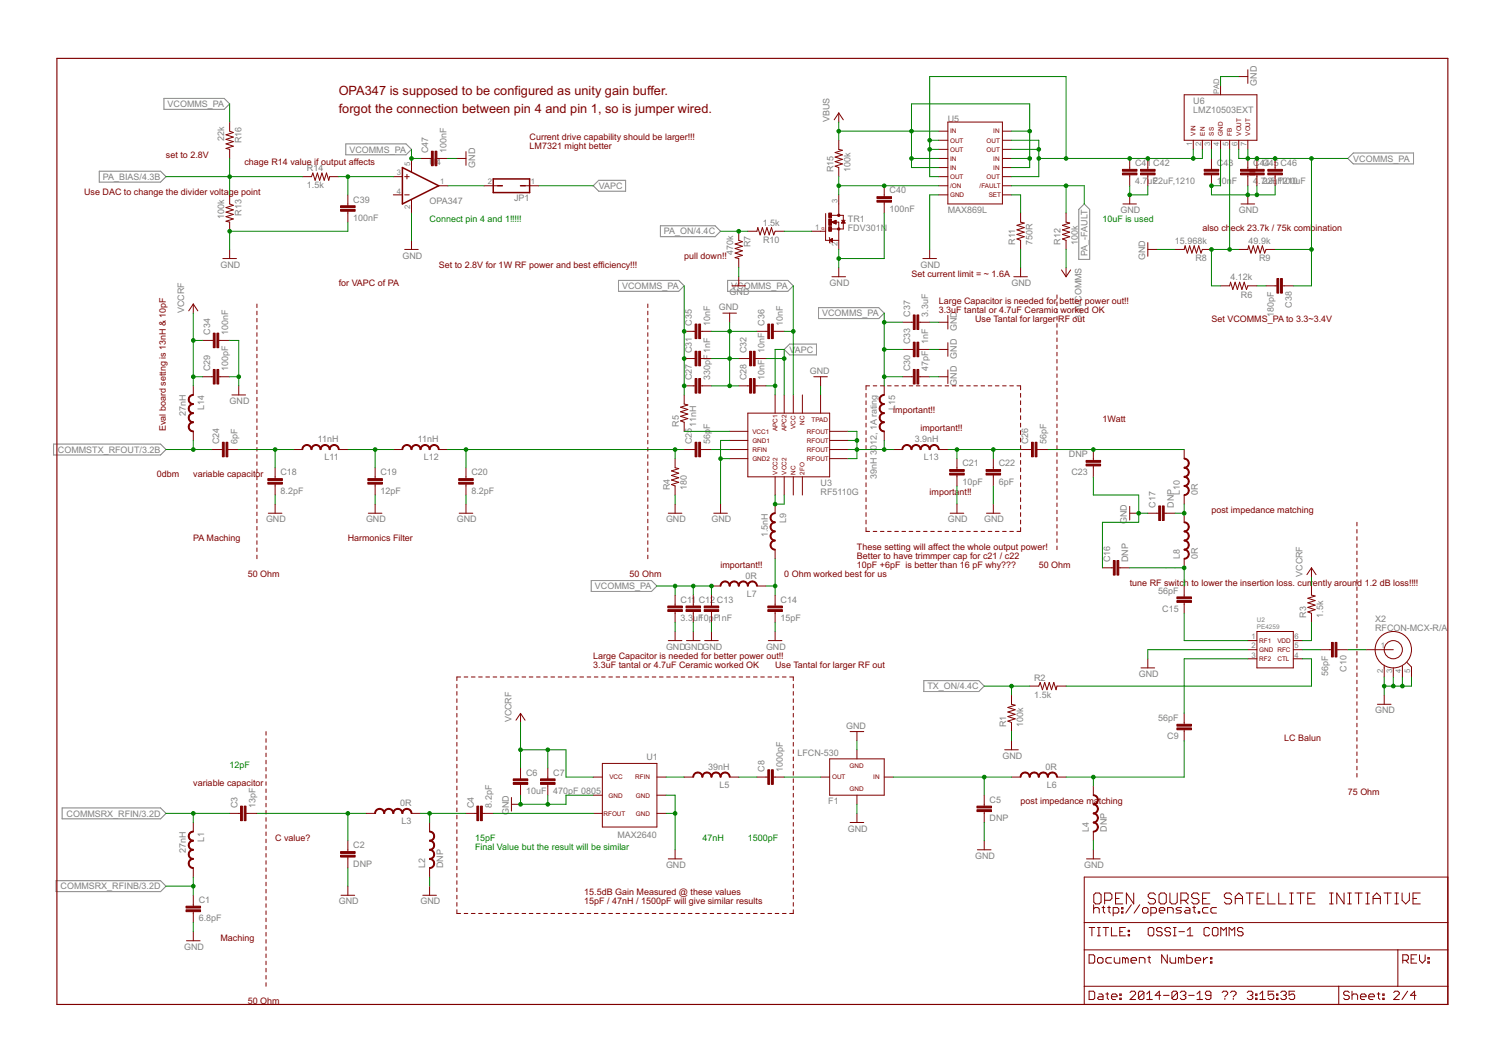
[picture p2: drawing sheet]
<svg xmlns="http://www.w3.org/2000/svg" width="420mm" height="297mm" viewBox="0 0 420 297" stroke-linecap="round" stroke-linejoin="round" font-family="sans-serif">
<defs><g id="words">
<g font-size="4" fill="#800000">
<text x="94.6" y="26.5">OPA347 is supposed to be configured as unity gain buffer.</text>
<text x="94.6" y="31.5">forgot the connection between pin 4 and pin 1, so is jumper wired.</text>
</g>
<g font-size="2.8" fill="#808080">
<text x="351.1" y="23.9" transform="rotate(-90 351.1 23.9)">GND</text>
<text x="46.8" y="29.9">VCOMMS_PA</text>
<text x="333.4" y="29">U6</text>
<text x="231.8" y="34.1" transform="rotate(-90 231.8 34.1)">VBUS</text>
<text x="264.8" y="34.1">U5</text>
<text x="333.4" y="31.5">LMZ10503EXT</text>
<text x="62.6" y="39.4" transform="rotate(-90 62.6 39.4)">22k</text>
<text x="67.4" y="39.9" transform="rotate(-90 67.4 39.9)">R16</text>
<text x="85.7" y="47.8">R14</text>
<text x="97.6" y="42.6">VCOMMS_PA</text>
<text x="119.6" y="42.7" transform="rotate(-90 119.6 42.7)">C47</text>
<text x="120" y="46.1">U</text>
<text x="121.8" y="46.1">4</text>
<text x="124.7" y="42.7" transform="rotate(-90 124.7 42.7)">100nF</text>
<text x="132.7" y="46.8" transform="rotate(-90 132.7 46.8)">GND</text>
<text x="317.1" y="46.4">C41 C42</text>
<text x="340" y="46.4">C</text>
<text x="341.8" y="46.4">43</text>
<text x="350.1" y="46.4">C</text>
<text x="351.9" y="46.4">4C445 C46</text>
<text x="378.1" y="45.1">VCOMMS_PA</text>
<text x="28.7" y="50.2">PA_BIAS/4.3B</text>
<text x="85.7" y="52.6">1.5k</text>
<text x="167.3" y="52.7">VAPC</text>
<text x="232.8" y="48" transform="rotate(-90 232.8 48)">R15</text>
<text x="237.6" y="48" transform="rotate(-90 237.6 48)">100k</text>
<text x="317.1" y="51.5">4.7uF</text>
<text x="322.2" y="51.5">22uF,1210</text>
<text x="340" y="51.5">1</text>
<text x="341.4" y="51.5">0n</text>
<text x="344.2" y="51.5">F</text>
<text x="350.1" y="51.5">4</text>
<text x="351.5" y="51.5">.72u2Fu</text>
<text x="356.3" y="51.5">,</text>
<text x="356.9" y="51.5">F210</text>
<text x="357" y="51.5">1100uF</text>
<text x="98.7" y="56.6">C39</text>
<text x="120" y="56.9">OPA347</text>
<text x="143.6" y="56.2">JP1</text>
<text x="248.5" y="59.1">100nF</text>
<text x="248.5" y="54">C40</text>
<text x="264.8" y="59.5">MAX869L</text>
<text x="313" y="59.5">GND</text>
<text x="346.1" y="59.5">GND</text>
<text x="62.6" y="61.1" transform="rotate(-90 62.6 61.1)">100k</text>
<text x="67.4" y="60.3" transform="rotate(-90 67.4 60.3)">R13</text>
<text x="98.7" y="61.6">100nF</text>
<text x="185.5" y="65.4">PA_ON/4.4C</text>
<text x="213.1" y="63">1.5k</text>
<text x="236.9" y="64.6">FDV301N</text>
<text x="236.9" y="62">TR1</text>
<text x="204.9" y="71.3" transform="rotate(-90 204.9 71.3)">470k</text>
<text x="209.7" y="69" transform="rotate(-90 209.7 69)">R7</text>
<text x="213.2" y="67.8">R10</text>
<text x="283.6" y="68.4" transform="rotate(-90 283.6 68.4)">R11</text>
<text x="288.4" y="68.4" transform="rotate(-90 288.4 68.4)">750R</text>
<text x="296.3" y="68.4" transform="rotate(-90 296.3 68.4)">R12</text>
<text x="301.1" y="68.4" transform="rotate(-90 301.1 68.4)">100k</text>
<text x="303.8" y="71.5" transform="rotate(-90 303.8 71.5)">PA_-FAULT</text>
<text x="328.2" y="68.1">15.968k</text>
<text x="348.8" y="68.1">49.9k</text>
<text x="61.6" y="74.7">GND</text>
<text x="112.4" y="72.2">GND</text>
<text x="257.2" y="74.7">GND</text>
<text x="319.9" y="72.6" transform="rotate(-90 319.9 72.6)">GND</text>
<text x="334" y="72.9">R8</text>
<text x="351.8" y="72.9">R9</text>
<text x="173.8" y="80.7">VCOMMS_PA</text>
<text x="203.8" y="82.3">GND</text>
<text x="204.3" y="80.7">VCOMMS_PA</text>
<text x="231.8" y="79.8">GND</text>
<text x="282.6" y="79.8">GND</text>
<text x="343.7" y="78.3">4.12k</text>
<text x="346.7" y="83.1">R6</text>
<text x="51.5" y="87.4" transform="rotate(-90 51.5 87.4)">VCCRF</text>
<text x="200.8" y="86.6">GND</text>
<text x="229.7" y="88.3">VCOMMS_PA</text>
<text x="254.2" y="88.4" transform="rotate(-90 254.2 88.4)">C37</text>
<text x="259.3" y="88.4" transform="rotate(-90 259.3 88.4)">3.3uF</text>
<text x="302.1" y="89.4" transform="rotate(-90 302.1 89.4)">3.3VCOMMS</text>
<text x="355.8" y="88.4" transform="rotate(-90 355.8 88.4)">180pF</text>
<text x="360.9" y="85.9" transform="rotate(-90 360.9 85.9)">C38</text>
<text x="58.7" y="93.5" transform="rotate(-90 58.7 93.5)">C34</text>
<text x="63.8" y="93.5" transform="rotate(-90 63.8 93.5)">100nF</text>
<text x="193.3" y="91" transform="rotate(-90 193.3 91)">C35</text>
<text x="198.4" y="91" transform="rotate(-90 198.4 91)">10nF</text>
<text x="213.6" y="91" transform="rotate(-90 213.6 91)">C36</text>
<text x="218.7" y="91" transform="rotate(-90 218.7 91)">10nF</text>
<text x="267.3" y="92.5" transform="rotate(-90 267.3 92.5)">GND</text>
<text x="193.3" y="98.6" transform="rotate(-90 193.3 98.6)">C31</text>
<text x="208.5" y="98.6" transform="rotate(-90 208.5 98.6)">C32</text>
<text x="213.6" y="98.6" transform="rotate(-90 213.6 98.6)">10nF</text>
<text x="220.6" y="98.5">V</text>
<text x="222.1" y="98.5">APC</text>
<text x="254.2" y="96" transform="rotate(-90 254.2 96)">C33</text>
<text x="259.3" y="96" transform="rotate(-90 259.3 96)">1nF</text>
<text x="267.3" y="100.1" transform="rotate(-90 267.3 100.1)">GND</text>
<text x="58.7" y="103.7" transform="rotate(-90 58.7 103.7)">C29</text>
<text x="63.8" y="103.7" transform="rotate(-90 63.8 103.7)">100pF</text>
<text x="193.3" y="106.2" transform="rotate(-90 193.3 106.2)">C27</text>
<text x="198.4" y="106.2" transform="rotate(-90 198.4 106.2)">330pF 1nF</text>
<text x="208.5" y="106.2" transform="rotate(-90 208.5 106.2)">C28</text>
<text x="213.6" y="106.2" transform="rotate(-90 213.6 106.2)">10nF</text>
<text x="226.2" y="104.4">GND</text>
<text x="254.2" y="103.7" transform="rotate(-90 254.2 103.7)">C30</text>
<text x="259.3" y="103.7" transform="rotate(-90 259.3 103.7)">47pF</text>
<text x="267.3" y="107.7" transform="rotate(-90 267.3 107.7)">GND</text>
<text x="64.2" y="112.8">GND</text>
<text x="52" y="116.3" transform="rotate(-90 52 116.3)">27nH</text>
<text x="57" y="114.5" transform="rotate(-90 57 114.5)">L14</text>
<text x="189.6" y="119.2" transform="rotate(-90 189.6 119.2)">R5</text>
<text x="194.4" y="119.2" transform="rotate(-90 194.4 119.2)">11nH</text>
<text x="198.4" y="119.8" transform="rotate(-90 198.4 119.8)">F</text>
<text x="250.1" y="114.5" transform="rotate(-90 250.1 114.5)">L15</text>
<text x="61.2" y="124" transform="rotate(-90 61.2 124)">C24</text>
<text x="66.3" y="124" transform="rotate(-90 66.3 124)">6pF</text>
<text x="88.8" y="123.5">11nH</text>
<text x="116.8" y="123.5">11nH</text>
<text x="193.3" y="124" transform="rotate(-90 193.3 124)">C25</text>
<text x="198.4" y="124" transform="rotate(-90 198.4 124)">56p</text>
<text x="255.6" y="123.5">3.9nH</text>
<text x="287.3" y="124" transform="rotate(-90 287.3 124)">C26</text>
<text x="292.3" y="124" transform="rotate(-90 292.3 124)">56pF</text>
<text x="16.2" y="126.4">COMMSTX_RFOUT/3.2B</text>
<text x="90.6" y="128.6">L11</text>
<text x="118.4" y="128.6">L12</text>
<text x="258.1" y="128.6">L13</text>
<text x="268.9" y="130.2">C21</text>
<text x="279" y="130.2">C22</text>
<text x="298.6" y="127.7">DNP</text>
<text x="78.4" y="137.8">8.2pF</text>
<text x="78.4" y="132.7">C18</text>
<text x="106.3" y="137.8">12pF</text>
<text x="106.3" y="132.7">C19</text>
<text x="131.7" y="137.8">8.2pF</text>
<text x="131.7" y="132.7">C20</text>
<text x="187.1" y="136.9" transform="rotate(-90 187.1 136.9)">R4</text>
<text x="191.9" y="136.9" transform="rotate(-90 191.9 136.9)">180</text>
<text x="229.2" y="135.7">U3</text>
<text x="245" y="133.8" transform="rotate(-90 245 133.8)">39nH 3012, 1A rating</text>
<text x="268.9" y="135.3">10pF</text>
<text x="279" y="135.3">6pF</text>
<text x="299.3" y="132.7">C23</text>
<text x="229.2" y="138.2">RF5110G</text>
<text x="322.8" y="141.8" transform="rotate(-90 322.8 141.8)">C17</text>
<text x="327.9" y="141.8" transform="rotate(-90 327.9 141.8)">DNP</text>
<text x="329.6" y="138.2" transform="rotate(-90 329.6 138.2)">L10</text>
<text x="334.6" y="138.2" transform="rotate(-90 334.6 138.2)">0R</text>
<text x="74.3" y="145.8">GND</text>
<text x="102.2" y="145.8">GND</text>
<text x="127.6" y="145.8">GND</text>
<text x="186.1" y="145.8">GND</text>
<text x="198.8" y="145.8">GND</text>
<text x="214.5" y="150" transform="rotate(-90 214.5 150)">1.5nH</text>
<text x="219.6" y="146.1" transform="rotate(-90 219.6 146.1)">L9</text>
<text x="264.8" y="145.8">GND</text>
<text x="274.9" y="145.8">GND</text>
<text x="314.8" y="146.3" transform="rotate(-90 314.8 146.3)">GND</text>
<text x="329.6" y="156" transform="rotate(-90 329.6 156)">L8</text>
<text x="334.6" y="156" transform="rotate(-90 334.6 156)">0R</text>
<text x="208.3" y="161.6">0R</text>
<text x="310.1" y="157" transform="rotate(-90 310.1 157)">C16</text>
<text x="315.2" y="157" transform="rotate(-90 315.2 157)">DNP</text>
<text x="363.8" y="161.1" transform="rotate(-90 363.8 161.1)">VCCRF</text>
<text x="166.2" y="164.5">VCOMMS_PA</text>
<text x="208.7" y="166.6">L7</text>
<text x="323.6" y="165.8">56pF</text>
<text x="190.1" y="173.4">3.3uF</text>
<text x="190.1" y="168.3">C11</text>
<text x="195.2" y="173.4">10p</text>
<text x="195.2" y="168.3">C12 C13</text>
<text x="199.4" y="173.4">F1nF</text>
<text x="218.1" y="173.4">15pF</text>
<text x="218.1" y="168.3">C14</text>
<text x="324.7" y="170.8">C15</text>
<text x="364.9" y="172.5" transform="rotate(-90 364.9 172.5)">R3</text>
<text x="369.7" y="172.5" transform="rotate(-90 369.7 172.5)">1.5k</text>
<text x="384.2" y="173.8">X2</text>
<text x="384.2" y="176.3">RFCON-MCX-R/A</text>
<text x="186.1" y="181.4">GNDGNDGND</text>
<text x="214" y="181.4">GND</text>
<text x="288.9" y="190">R2</text>
<text x="318.1" y="189">GND</text>
<text x="371.1" y="188.6" transform="rotate(-90 371.1 188.6)">56pF</text>
<text x="376.2" y="187.5" transform="rotate(-90 376.2 187.5)">C10</text>
<text x="259.1" y="192.4">TX_ON/4.4C</text>
<text x="288.9" y="194.8">1.5k</text>
<text x="142.9" y="201.7" transform="rotate(-90 142.9 201.7)">VCCRF</text>
<text x="236.4" y="203.5">GND</text>
<text x="281.1" y="203" transform="rotate(-90 281.1 203)">R1</text>
<text x="285.9" y="203" transform="rotate(-90 285.9 203)">100k</text>
<text x="323.6" y="201.3">56pF</text>
<text x="384.2" y="199.2">GND</text>
<text x="326.1" y="206.4">C9</text>
<text x="180.6" y="212.2">U1</text>
<text x="197.8" y="214.9">39nH</text>
<text x="213.6" y="215.4" transform="rotate(-90 213.6 215.4)">C8</text>
<text x="218.7" y="215.4" transform="rotate(-90 218.7 215.4)">1000pF</text>
<text x="222.8" y="211.1">LFCN-530</text>
<text x="280" y="211.8">GND</text>
<text x="292.1" y="214.9">0R</text>
<text x="146.9" y="221.6">10uF</text>
<text x="146.9" y="216.5">C6</text>
<text x="154.6" y="221.6">470pF 0805</text>
<text x="154.6" y="216.5">C7</text>
<text x="201" y="220">L5</text>
<text x="292.5" y="220">L6</text>
<text x="18.6" y="228">COMMSRX_RFIN/3.2D</text>
<text x="66.3" y="225.6" transform="rotate(-90 66.3 225.6)">C3</text>
<text x="71.4" y="225.6" transform="rotate(-90 71.4 225.6)">13pF</text>
<text x="111.7" y="225.1">0R</text>
<text x="132.3" y="225.6" transform="rotate(-90 132.3 225.6)">C4</text>
<text x="137.4" y="225.6" transform="rotate(-90 137.4 225.6)">8.2pF</text>
<text x="142.1" y="227.6" transform="rotate(-90 142.1 227.6)">GND</text>
<text x="231.4" y="224.4">F1</text>
<text x="276.5" y="224.2">C5</text>
<text x="112.2" y="230.1">L3</text>
<text x="172.5" y="233.9">MAX2640</text>
<text x="236.9" y="232.2">GND</text>
<text x="276.5" y="229.2">DNP</text>
<text x="304.2" y="232.2" transform="rotate(-90 304.2 232.2)">L4</text>
<text x="309.2" y="232.2" transform="rotate(-90 309.2 232.2)">DNP</text>
<text x="52" y="238.2" transform="rotate(-90 52 238.2)">27nH</text>
<text x="57" y="235" transform="rotate(-90 57 235)">L1</text>
<text x="98.7" y="236.9">C2</text>
<text x="272.4" y="239.8">GND</text>
<text x="98.7" y="241.9">DNP</text>
<text x="118.8" y="242.3" transform="rotate(-90 118.8 242.3)">L2</text>
<text x="123.8" y="242.3" transform="rotate(-90 123.8 242.3)">DNP</text>
<text x="186.1" y="242.3">GND</text>
<text x="302.9" y="242.3">GND</text>
<text x="16.9" y="248.3">COMMSRX_RFINB/3.2D</text>
<text x="55.5" y="257.2">6.8pF</text>
<text x="55.5" y="252.1">C1</text>
<text x="94.6" y="252.5">GND</text>
<text x="117.5" y="252.5">GND</text>
<text x="51.5" y="265.2">GND</text>
</g>
<g font-size="2.8" fill="#800000">
<text x="148" y="39.2">Current drive capability should be larger!!!</text>
<text x="148" y="41.7">LM7321 might better</text>
<text x="46.4" y="44.2">set to 2.8V</text>
<text x="68.3" y="46">chage R14 value if output affects</text>
<text x="23.5" y="54.4">Use DAC to change the divider voltage point</text>
<text x="335.9" y="64.6">also ch</text>
<text x="343.8" y="64.6">eck 23.7k / 75k combination</text>
<text x="122.6" y="74.7">Set to 2.8V for 1W RF power and best efficiency!!!</text>
<text x="191.1" y="72.2">pull down!!</text>
<text x="254.6" y="77.3">Set current limit = ~ 1.6A</text>
<text x="94.6" y="79.8">for VAPC of PA</text>
<text x="262.3" y="87.4">3.3uF tantal or 4.7uF Ceramic worked OK</text>
<text x="262.3" y="84.9">Large Capacitor is needed for better power out!!</text>
<text x="272.4" y="89.9">Use Tantal for larger RF out</text>
<text x="338.4" y="89.9">Set VCOMMS_PA to 3.3~3.4V</text>
<text x="249.6" y="115.3">important!!</text>
<text x="308" y="117.9">1Watt</text>
<text x="46.4" y="120.4" transform="rotate(-90 46.4 120.4)">Eval board settng is 13nH &amp; 10pF</text>
<text x="257.2" y="120.4">important!!</text>
<text x="43.8" y="133.1">0dbm</text>
<text x="54" y="133.1">variable capacitor</text>
<text x="259.7" y="138.2">importa</text>
<text x="268.1" y="138.2">nt!!</text>
<text x="338.4" y="143.3">post impedance matching</text>
<text x="54" y="150.9">PA Maching</text>
<text x="97.2" y="150.9">Harmonics Filter</text>
<text x="239.4" y="153.4">These setting will affect the whole output power!</text>
<text x="239.4" y="156">Better to have trimmper cap for c21 / c22</text>
<text x="69.2" y="161.1">50 Ohm</text>
<text x="175.9" y="161.1">50 Ohm</text>
<text x="201.3" y="158.5">important!!</text>
<text x="219.1" y="161.1">0 Ohm worked best for us</text>
<text x="239.4" y="158.5">10pF +6pF is better than 16 pF why???</text>
<text x="290.2" y="158.5">50 Ohm</text>
<text x="315.6" y="163.6">tune RF switch to lower the insertion loss. curr</text>
<text x="366.8" y="163.6">ently around 1.2 dB loss!!!!</text>
<text x="165.7" y="183.9">Large Capacitor is needed for better power out!!</text>
<text x="165.7" y="186.5">3.3uF tantal or 4.7uF Ceramic worked OK</text>
<text x="216.5" y="186.5">Use Tantal for larger RF out</text>
<text x="358.8" y="206.8">LC Balun</text>
<text x="54" y="219.5">variable capacitor</text>
<text x="285.1" y="224.5">post impedance matching</text>
<text x="376.5" y="222">75 Ohm</text>
<text x="76.8" y="234.7">C value?</text>
<text x="163.2" y="249.9">15.5dB Gain Measured @ these values</text>
<text x="163.2" y="252.5">15pF / 47nH / 1500pF will give similar results</text>
<text x="61.6" y="262.6">Maching</text>
<text x="69.2" y="280.4">50 Ohm</text>
</g>
<g font-size="2.8" fill="#008000">
<text x="120" y="62">Connect pin 4 and 1!!!!!</text>
<text x="308" y="62">10uF is used</text>
<text x="64.2" y="214.4">12pF</text>
<text x="132.7" y="234.7">15pF</text>
<text x="132.7" y="237.2">Final Value but the result will be similar</text>
<text x="196.2" y="234.7">47nH</text>
<text x="208.9" y="234.7">1500pF</text>
</g>
<g font-size="2.4" fill="#808080">
<text x="340.6" y="26.1" transform="rotate(-90 340.6 26.1)">PAD</text>
<text x="333" y="40.7" transform="rotate(-90 333 40.7)">1</text>
<text x="335.5" y="40.7" transform="rotate(-90 335.5 40.7)">2</text>
<text x="338.1" y="40.7" transform="rotate(-90 338.1 40.7)">3</text>
<text x="340.6" y="40.7" transform="rotate(-90 340.6 40.7)">4</text>
<text x="343.2" y="40.7" transform="rotate(-90 343.2 40.7)">5</text>
<text x="345.7" y="40.7" transform="rotate(-90 345.7 40.7)">6</text>
<text x="348.2" y="40.7" transform="rotate(-90 348.2 40.7)">7</text>
<text x="114.6" y="46.4" transform="rotate(-90 114.6 46.4)">5</text>
<text x="110.9" y="49">3</text>
<text x="122.9" y="51.5">1</text>
<text x="136.3" y="51.5">2</text>
<text x="148.3" y="51.5">1</text>
<text x="110.9" y="54">4</text>
<text x="114.6" y="58.5" transform="rotate(-90 114.6 58.5)">2</text>
<text x="234" y="56.6" transform="rotate(-90 234 56.6)">3</text>
<text x="227.7" y="64.2">1</text>
<text x="234" y="68.6" transform="rotate(-90 234 68.6)">2</text>
<text x="349.6" y="178.5">1</text>
<text x="361.7" y="178.5">6</text>
<text x="349.6" y="181">2</text>
<text x="349.6" y="183.6">3</text>
<text x="361.7" y="183.6">4</text>
<text x="361.7" y="181">5</text>
<text x="385.7" y="181">1</text>
<text x="386.3" y="188" transform="rotate(-90 386.3 188)">2</text>
<text x="388.9" y="188" transform="rotate(-90 388.9 188)">3</text>
<text x="391.4" y="188" transform="rotate(-90 391.4 188)">4</text>
<text x="394" y="188" transform="rotate(-90 394 188)">5</text>
</g>
<g font-size="2" fill="#800000">
<text x="265.4" y="37.3">IN</text>
<text x="265.4" y="39.8">OUT</text>
<text x="275.6" y="39.8">OUT</text>
<text x="277.5" y="37.3">IN</text>
<text x="334" y="37.9" transform="rotate(-90 334 37.9)">VIN</text>
<text x="336.5" y="37.9" transform="rotate(-90 336.5 37.9)">EN</text>
<text x="339.1" y="37.9" transform="rotate(-90 339.1 37.9)">SS</text>
<text x="341.6" y="37.9" transform="rotate(-90 341.6 37.9)">GND</text>
<text x="344.2" y="37.9" transform="rotate(-90 344.2 37.9)">FB</text>
<text x="346.7" y="37.9" transform="rotate(-90 346.7 37.9)">VOUT</text>
<text x="349.2" y="37.9" transform="rotate(-90 349.2 37.9)">VOUT</text>
<text x="265.4" y="42.3">OUT</text>
<text x="265.4" y="44.9">IN</text>
<text x="265.4" y="47.4">IN</text>
<text x="275.6" y="42.3">OUT</text>
<text x="277.5" y="44.9">IN</text>
<text x="277.5" y="47.4">IN</text>
<text x="265.4" y="50">OUT</text>
<text x="265.4" y="52.5">/ON</text>
<text x="273.7" y="52.5">/FAULT</text>
<text x="275.6" y="50">OUT</text>
<text x="265.4" y="55">GND</text>
<text x="276.2" y="55">SET</text>
<text x="222.2" y="119.8" transform="rotate(-90 222.2 119.8)">VCC</text>
<text x="224.8" y="118.5" transform="rotate(-90 224.8 118.5)">NC</text>
<text x="226.7" y="117.9">TPAD</text>
<text x="210.2" y="121.1">VCC1</text>
<text x="210.2" y="123.6">GND1</text>
<text x="217.2" y="120.4" transform="rotate(-90 217.2 120.4)">APC1</text>
<text x="219.7" y="120.4" transform="rotate(-90 219.7 120.4)">APC2</text>
<text x="225.4" y="123.6">RFOUT</text>
<text x="225.4" y="121.1">RFOUT</text>
<text x="210.2" y="126.1">RFIN</text>
<text x="210.2" y="128.7">GND2</text>
<text x="225.4" y="128.7">RFOUT</text>
<text x="225.4" y="126.1">RFOUT</text>
<text x="217.2" y="132.5" transform="rotate(-90 217.2 132.5)">VCC2</text>
<text x="219.7" y="132.5" transform="rotate(-90 219.7 132.5)">VCC2</text>
<text x="222.2" y="132.5" transform="rotate(-90 222.2 132.5)">NC</text>
<text x="224.8" y="132.5" transform="rotate(-90 224.8 132.5)">2FO</text>
<text x="351.8" y="179.5">RF1</text>
<text x="356.9" y="179.5">VDD</text>
<text x="351.8" y="182">GND RFC</text>
<text x="351.8" y="184.5">RF2</text>
<text x="356.9" y="184.5">CTL</text>
<text x="237.3" y="214.4">GND</text>
<text x="170.2" y="217.6">VCC</text>
<text x="177.5" y="217.6">RFIN</text>
<text x="232.5" y="217.6">OUT</text>
<text x="237.3" y="220.7">GND</text>
<text x="244" y="217.6">IN</text>
<text x="168.6" y="227.7">RFOUT</text>
<text x="170" y="222.6">GND</text>
<text x="177.7" y="222.6">GND</text>
<text x="177.7" y="227.7">GND</text>
</g>
<g font-size="2" fill="#808080">
<text x="351.1" y="173.8">U2</text>
<text x="351.1" y="175.7">PE4259</text>
</g>
<text font-size="1.3" fill="#800000" x="229.5" y="64.1">G</text>
</g></defs>
<g fill="none" stroke="#808080" stroke-width=".28">
<path d="M45.8 27.5h16.8l1.6 1.5-1.6 1.5h-16.8zM27.7 47.8h17.2l1.5 1.5-1.5 1.5h-17.2zM96.6 40.2h16.8l1.6 1.5-1.6 1.5h-16.8zM165.7 51.9l1.6-1.6h7.5v3.1h-7.5zM302.9 56.9l1.5 1.6v13.9h-3v-13.9zM376.5 44.2l1.6-1.5h16.8v3.1h-16.8zM172.8 78.3h16.8l1.5 1.5-1.5 1.5h-16.8zM184.5 63h15.3l1.5 1.6-1.5 1.5h-15.3zM203.3 78.3h16.8l1.5 1.5-1.5 1.5h-16.8zM219.1 97.6l1.5-1.5h7.5v3h-7.5zM228.7 85.9h16.8l1.5 1.5-1.5 1.5h-16.8zM15 124h29.9l1.5 1.5-1.5 1.5h-29.9z"/>
<path d="M165.2 162.1h16.8l1.5 1.5-1.5 1.5h-16.8zM258.1 190h15.3l1.6 1.5-1.6 1.6h-15.3zM17.4 225.6h27.5l1.5 1.5-1.5 1.5h-27.5zM15.7 245.9h29.2l1.5 1.5-1.5 1.5h-29.2z"/>
</g>
<g fill="none" stroke="#800000" stroke-width=".28">
<path d="M348.6 19.5v3.8M64.2 34.1v2.5l1 .4-2.1 .6 2.1 .7-2.1 .6 2.1 .6-2.1 .7 2.1 .6-2.1 .6 1.1 .3v2.5M234.3 31.5v2.6M234.3 39.2v2.5l1 .3-2 .6 2 .6-2 .7 2 .6-2 .6 2 .7-2 .6 1 .4v2.5M234.3 31.5l1.3 1.9M234.3 31.5l-1.3 1.9M262.3 36.6h2.5M262.3 39.2h2.5M264.8 34.1h15.2v22.8h-15.2zM280 36.6h2.6M280 39.2h2.6M330.8 26.5h20.3v12.7h-20.3z"/>
<path d="M333.4 39.2v2.5M335.9 39.2v2.5M338.4 39.2v2.5M341 23.9v2.6M341 39.2v2.5M343.5 39.2v2.5M346.1 39.2v2.5M346.1 21.4h2.5M348.6 39.2v2.5M64.2 54.4v2.5l1 .4-2.1 .7 2.1 .6-2.1 .6 2.1 .7-2.1 .6 2.1 .6-2.1 .7 1.1 .2v2.6M84.5 49.3h2.5l.4-1 .6 2 .7-2 .6 2 .6-2 .7 2 .6-2 .6 2 .3-1h2.5M97.2 54.4v3"/>
<path d="M97.2 59v3M109.9 49.3h2.5M109.9 54.4h2.5M113.1 49.3h1.2M113.1 54.4h1.2M113.7 48.7v1.3M115 44.2v3.8M115 55.8v3.7M117.5 44.2h3M122 44.2h3.1M122.6 51.9h2.5M127.6 44.2h2.6"/>
<path d="M130.2 42.3v3.8M135.3 51.9h3.8M146.7 51.9h3.8M230.7 59.6v5h-4M234.3 54.4v5.7M247 51.9v3M247 56.4v3.1M262.3 41.7h2.5M262.3 44.2h2.5M262.3 46.8h2.5M262.3 49.3h2.5M262.3 51.9h2.5"/>
<path d="M262.3 54.4h2.5M280 41.7h2.6M280 44.2h2.6M280 46.8h2.6M280 49.3h2.6M280 51.9h2.6M280 54.4h2.6M285.1 59.5v2.5l1 .3-2 .6 2 .6-2 .7 2 .6-2 .6 2 .7-2 .6 1 .4v2.5M297.8 59.5v2.5l1 .3-2 .6 2 .6-2 .7 2 .6-2 .6 2 .7-2 .6 1 .4v2.5M313.7 56.9h3.8M315.6 44.2v3.1M315.6 48.8v3.1"/>
<path d="M315.6 54.4v2.5M320.7 44.2v3.1M320.7 48.8v3.1M338.4 44.2v3.1M338.4 48.8v3.1M346.7 56.9h3.8M348.6 44.2v3.1M348.6 48.8v3.1M348.6 54.4v2.5M351.1 44.2v3.1M351.1 48.8v3.1M356.2 44.2v3.1"/>
<path d="M356.2 48.8v3.1M62.3 72.2h3.8M64.2 69.6v2.6M113.1 69.6h3.7M115 67.1v2.5M204.5 79.8h3.8M206.4 64.6v2.5l1 .4-2 .6 2 .6-2 .7 2 .6-2 .7 2 .6-2 .6 1 .3v2.5M206.4 77.3v2.5M208.9 64.6h2.6l.2-1.1 .6 2.1 .7-2.1 .6 2.1 .6-2.1 .7 2.1 .6-2.1 .7 2.1 .3-1h2.6M230.6 64.6v2.5h1.2M231.6 66.3l.3 1.6M231.8 67.1l.7-.5v1z"/>
<path d="M231.9 67h.6M232 67.3h.5M232.1 66.9h.4M232.2 67.4h.3M232.2 66.8h.3M232.3 62l1.3-.5v1zM232.3 60.1h3.3v1.4M232.4 62h1.2M232.4 67.5h.1M232.4 66.7h.1M232.4 77.3h3.8M232.5 62.1h1.1"/>
<path d="M232.7 61.8h.9M232.7 62.2h.9M233 61.7h.6M233.1 62.3h.5M233.3 61.6h.3M233.4 62.4h.2M233.4 62h.9v1.9M234.2 67.1h-2.3M234.3 64.1v5.5M234.3 74.7v2.6M235.1 61.5h1M235.1 62.2h1"/>
<path d="M235.2 62.1h.8M235.3 62h.6M235.4 61.8h.4M235.4 61.7h.3M235.5 61.6h.1M235.6 62.1v1.8h-3.3M235.6 61.5l.5 .8h-1zM257.8 72.2h3.8M259.7 69.6v2.6M283.2 77.3h3.8M285.1 74.7v2.6M296.5 75.4l1.3 1.9"/>
<path d="M297.8 74.7v2.6M299.1 75.4l-1.3 1.9M320.7 67.7v3.8M320.7 69.6h2.5M328.3 69.6h2.5l.3-1 .6 2.1 .6-2.1 .7 2.1 .6-2.1 .6 2.1 .7-2.1 .6 2.1 .4-1.1h2.5M341 79.8h2.5l.3-1 .6 2 .6-2 .7 2 .6-2 .6 2 .7-2 .6 2 .4-1h2.5M346.1 69.6h2.5l.2-1 .7 2.1 .6-2.1 .7 2.1 .6-2.1 .6 2.1 .7-2.1 .6 2.1 .4-1.1h2.5M353.7 79.8h3M358.2 79.8h3.1M54 84.9v2.5M54 84.9l1.3 1.9M54 84.9l-1.3 1.9"/>
<path d="M56.5 95h3.1M61.1 95h3.1M71.8 84.9v1M71.8 86.9v1M71.8 88.9v1M71.8 90.9v1M71.8 92.9v1M71.8 94.9v1M71.8 96.9v1M71.8 98.9v1M181 84.9v1M181 86.9v1"/>
<path d="M181 88.9v1M181 90.9v1M181 92.9v1M181 94.9v1M181 96.9v1M181 98.9v1M191.1 92.5h3.1M195.7 92.5h3.1M201.9 87.4h3.8M203.8 87.4v2.6M211.5 92.5h3M216 92.5h3.1"/>
<path d="M252.1 97.6h3M252.1 90h3M256.7 97.6h3M256.7 90h3M262.3 97.6h2.5M262.3 90h2.5M264.8 88.1v3.8M264.8 95.7v3.8M295.3 82.3v1M295.3 84.3v1M295.3 86.3v1M295.3 88.3v1"/>
<path d="M295.3 90.3v1.1M295.3 92.4v.9M295.3 94.3v1.1M295.3 96.4v.9M295.3 98.4v1M54 107.7v2.6M56.5 105.2h3.1M61.1 105.2h3.1M64.8 110.3h3.8M66.7 107.7v2.6M71.8 100.9v1M71.8 102.9v1"/>
<path d="M71.8 104.9v1M71.8 106.9v1M71.8 108.9v1M71.8 110.9v1M71.8 112.9v1M71.8 114.9v1M71.8 116.9v1M71.8 118.9v1M181 100.9v1M181 102.9v1M181 104.9v1M181 106.9v1"/>
<path d="M181 108.9v1M181 110.9v1M181 112.9v1M181 114.9v1M181 116.9v1M181 118.9v1M191.1 107.7h3.1M191.1 100.1h3.1M191.1 110.3v2.5l1.1 .3-2.1 .6 2.1 .6-2.1 .7 2.1 .6-2.1 .6 2.1 .7-2.1 .6 1 .4v2.5M195.7 107.7h3.1M195.7 100.1h3.1M206.4 107.7h3"/>
<path d="M206.4 100.1h3M208.9 115.3h22.9v17.8h-22.9zM210.9 107.7h3.1M210.9 100.1h3.1M216.5 110.3v5M219.1 110.3v5M221.6 110.3v5M224.2 110.3v5M227.3 105.2h3.8M229.2 105.2v2.5M229.2 110.3v5M241.9 109.8v1.1"/>
<path d="M241.9 111.9v1.1M241.9 114v1.1M241.9 116.1v1M241.9 118.1v1.1M242.9 107.7h-1v1.1M243.9 107.7h1M246 107.7h1M247 107.7v2.6M247.9 107.7h1.1M250 107.7h1M252 107.7h1M252.1 105.2h3"/>
<path d="M254 107.7h1M256 107.7h1M256.7 105.2h3M258 107.7h1M260 107.7h1M262 107.7h1M262.3 105.2h2.5M264 107.7h1M264.8 103.3v3.8M266 107.7h1M268 107.7h1M270 107.7h1.1"/>
<path d="M272.1 107.7h.9M274.1 107.7h1M276.1 107.7h1M278.1 107.7h1M280.1 107.7h1M282.1 107.7h1M284.1 107.7h1v1.1M285.1 109.8v1.1M285.1 111.9v1.1M285.1 114v1.1M285.1 116.1v1M285.1 118.1v1.1"/>
<path d="M295.3 100.4v1M295.3 102.4v1M295.3 104.4v1M295.3 106.4v1M295.3 108.4v1M295.3 110.4v1M295.3 112.4v1M295.3 114.4v1M295.3 116.4v1M295.3 118.4v1M54 120.4v2.6M59.1 125.5h3"/>
<path d="M63.6 125.5h3.1M71.8 120.9v1M71.8 122.9v1M71.8 124.9v1M71.8 126.9v1M71.8 128.9v1M71.8 130.9v1M71.8 132.9v1M71.8 134.9v1.1M71.8 136.9v1M71.8 139v1M76.9 130.6v3"/>
<path d="M76.9 135.1v3.1M81.9 125.5h2.6M94.6 125.5h2.6M104.8 130.6v3M104.8 135.1v3.1M109.9 125.5h2.5M122.6 125.5h2.5M130.2 130.6v3M130.2 135.1v3.1M181 120.9v1M181 122.9v1M181 124.9v1"/>
<path d="M181 126.9v1M181 128.9v1M181 130.9v1M181 132.9v1M181 134.9v1.1M181 136.9v1M181 139v1M188.6 128v2.6l1 .2-2 .7 2 .6-2 .6 2 .7-2 .6 2 .6-2 .7 1 .4v2.5M191.1 125.5h3.1M195.7 125.5h3.1M203.8 125.5h5.1M203.8 120.4h5.1"/>
<path d="M203.8 123h5.1M203.8 128h5.1M216.5 133.1v5.1M219.1 133.1v5.1M221.6 133.1v5.1M224.2 133.1v5.1M231.8 125.5h5.1M231.8 120.4h5.1M231.8 123h5.1M231.8 128h5.1M241.9 120.2v1.1M241.9 122.3v1.1"/>
<path d="M241.9 124.4v1.1M241.9 126.5v1.1M241.9 128.5v1.1M241.9 130.6v1.1M241.9 132.7v1.1M241.9 134.8v1.1M241.9 136.9v1M241.9 139v1M247 120.4v2.6M249.6 125.5h2.5M262.3 125.5h2.5M267.3 128v3.1"/>
<path d="M267.3 132.6v3.1M277.5 128v3.1M277.5 132.6v3.1M285.1 120.2v1.1M285.1 122.3v1.1M285.1 124.4v1.1M285.1 126.5v1.1M285.1 128.5v1.1M285.1 130.6v1.1M285.1 132.7v1.1M285.1 134.8v1.1M285.1 136.9v1"/>
<path d="M285.1 139v1M285.1 125.5h3.1M289.7 125.5h3M295.3 120.4v1M295.3 122.4v1M295.3 124.4v1M295.3 126.4v1M295.3 128.4v1M295.3 130.4v1M295.3 132.4v1M295.3 134.4v1M295.3 136.4v1"/>
<path d="M295.3 138.4v1M305.4 125.5v3M305.4 130.1v3M330.8 125.5v2.5M330.8 138.2v2.5M71.8 140.9v1.1M71.8 143v1M71.8 144.9v1.1M71.8 147v1M71.8 149v1M71.8 151v1M71.8 153v1"/>
<path d="M71.8 155v1M75 143.3h3.8M76.9 140.7v2.6M102.9 143.3h3.8M104.8 140.7v2.6M128.3 143.3h3.8M130.2 140.7v2.6M181 140.9v1.1M181 143v1M181 144.9v1.1M181 147v1M181 149v1"/>
<path d="M181 151v1M181 153v1M181 155v1M186.7 143.3h3.8M188.6 140.7v2.6M199.4 143.3h3.8M201.3 140.7v2.6M216.5 140.7v2.6M216.5 153.4v2.6M241.9 147.3v1.1h1M241.9 141v1.1M241.9 143.1v1.1"/>
<path d="M241.9 145.2v1.1M243.9 148.4h1M246 148.4h1M247.9 148.4h1.1M250 148.4h1M252 148.4h1M254 148.4h1M256 148.4h1M258 148.4h1M260 148.4h1M262 148.4h1M264 148.4h1"/>
<path d="M265.4 143.3h3.8M266 148.4h1M267.3 140.7v2.6M268 148.4h1M270 148.4h1.1M272.1 148.4h.9M274.1 148.4h1M275.6 143.3h3.8M276.1 148.4h1M277.5 140.7v2.6M278.1 148.4h1M280.1 148.4h1"/>
<path d="M282.1 148.4h1M285.1 141v1.1M285.1 143.1v1.1M285.1 145.2v1.1M285.1 147.3v1.1h-1M295.3 140.4v1M295.3 142.4v1M295.3 144.4v1M295.3 146.4v1M295.3 148.4v1M295.3 150.4v1M295.3 152.4v1"/>
<path d="M308 158.5h3M312.5 158.5h3.1M315.6 143.3h2.5M315.6 141.4v3.8M320.7 143.3h3M325.2 143.3h3.1M330.8 143.3v2.5M330.8 156v2.5M366.4 158.5v2.6M366.4 158.5l1.2 1.9M366.4 158.5l-1.3 1.9M379.1 145.8v1"/>
<path d="M379.1 147.8v1M379.1 149.8v1M379.1 151.8v1M379.1 153.8v1M379.1 155.8v1M379.1 157.8v1M379.1 159.9v.9M186.7 178.8h3.8M188.6 166.1v3.1M188.6 170.7v3.1M188.6 176.3v2.5M191.8 178.8h3.8"/>
<path d="M193.7 166.1v3.1M193.7 170.7v3.1M193.7 176.3v2.5M196.8 178.8h3.9M198.8 166.1v3.1M198.8 170.7v3.1M198.8 176.3v2.5M198.8 163.6h2.5M211.5 163.6h2.5M214.6 178.8h3.8M216.5 166.1v3.1M216.5 170.7v3.1"/>
<path d="M216.5 176.3v2.5M330.8 163.6v3M330.8 168.2v3M348.6 178.8h2.5M351.1 176.3h10.2v10.2h-10.2zM361.3 178.8h2.5M366.4 163.6v2.5l1 .3-2 .6 2 .7-2 .6 2 .6-2 .7 2 .6-2 .6 1 .4v2.6M379.1 161.8v1.1M379.1 163.9v.9M379.1 165.8v1.1M379.1 167.9v.9M379.1 169.9v1"/>
<path d="M379.1 171.9v1M379.1 173.9v1M379.1 175.9v1M379.1 177.9v1M379.1 179.9v1M127.6 191v1M127.6 193.1v1M127.6 195.1v1M127.6 197.1v1M127.6 199.2v1M128.7 189h-1.1v1M129.7 189h1"/>
<path d="M131.7 189h1M133.7 189h1M135.7 189h1.1M137.8 189h1M139.8 189h1M141.8 189h1M143.8 189h1M145.4 199.2v2.5M145.4 199.2l1.3 1.9M145.4 199.2l-1.3 1.9M145.8 189h1.1M147.8 189h1.1"/>
<path d="M149.9 189h1M151.9 189h1M153.9 189h1M155.9 189h1.1M157.9 189h1.1M160 189h1M162 189h1M164 189h1M166 189h1M168.1 189h1M170.1 189h1M172.1 189h1"/>
<path d="M174.1 189h1M176.1 189h1.1M178.2 189h1M180.2 189h1M182.2 189h1M184.2 189h1.1M186.2 189h1.1M188.3 189h1M190.3 189h1M192.3 189h1M194.3 189h1M196.3 189h1.1"/>
<path d="M198.4 189h1M200.4 189h1M202.4 189h1M204.4 189h1M206.5 189h1M208.5 189h1M210.5 189h1M212.5 189h1M214.5 189h1.1M216.6 189h1M218.6 189h1M220.6 189h1v1"/>
<path d="M221.6 191v1M221.6 193.1v1M221.6 195.1v1M221.6 197.1v1M221.6 199.2v1M282.6 194.1v2.5l1 .3-2 .6 2 .6-2 .7 2 .6-2 .6 2 .7-2 .6 1 .4v2.5M287.7 191.5h2.5l.4-1 .6 2.1 .6-2.1 .7 2.1 .6-2.1 .7 2.1 .6-2.1 .6 2.1 .3-1.1h2.5M318.7 186.5h3.9M320.7 183.9v2.6M330.8 199.2v3M348.6 181.4h2.5M348.6 183.9h2.5"/>
<path d="M361.3 181.4h2.5M361.3 183.9h2.5M368.9 181.4h3.1M373.5 181.4h3M379.1 181.9v1M379.1 183.9v1M379.1 185.9v1M379.1 187.9v1M379.1 189.9v1M379.1 191.9v1M379.1 193.9v1M379.1 195.9v1"/>
<path d="M379.1 197.9v1M379.1 199.9v1M381.6 181.4h7.6M384.8 196.6h3.8M386.7 185.7v3.3M386.7 194.1v2.5M389.2 186.5v2.5M391.8 185.9v3.1M393 184.9l1.3 1.3v2.8M74.3 204.2v1M74.3 206.2v1M74.3 208.2v1"/>
<path d="M74.3 210.2v1M74.3 212.2v1.1M74.3 214.2v1M74.3 216.2v1.1M74.3 218.2v1M127.6 201.2v1M127.6 203.2v1M127.6 205.2v1.1M127.6 207.3v1M127.6 209.3v1M127.6 211.3v1.1M127.6 213.4v1"/>
<path d="M127.6 215.4v1M127.6 217.4v1.1M127.6 219.5v1M145.4 214.4v3M145.4 219v3M153 214.4v3M153 219v3M165.7 216.9h2.6M168.3 213.1h15.2v17.8h-15.2zM183.5 216.9h2.6M191.1 216.9h2.6M203.8 216.9h2.6"/>
<path d="M211.5 216.9h3M216 216.9h3.1M221.6 201.2v1M221.6 203.2v1M221.6 205.2v1.1M221.6 207.3v1M221.6 209.3v1M221.6 211.3v1.1M221.6 213.4v1M221.6 215.4v1M221.6 217.4v1.1M221.6 219.5v1"/>
<path d="M229.2 216.9h2.6M231.8 211.9h15.2v10.1h-15.2zM237.5 204.2h3.8M239.4 204.2v2.6M239.4 209.3v2.6M247 216.9h2.6M280.7 209.3h3.8M282.6 216.9h2.5M282.6 206.8v2.5M295.3 216.9h2.5M305.4 219.5v2.5M330.8 203.7v3.1"/>
<path d="M379.1 201.9v1M379.1 203.9v1M379.1 205.9v1M379.1 207.9v1M379.1 209.9v1M379.1 211.9v1M379.1 213.9v1M379.1 215.9v1M54 229.6v2.6M64.2 227.1h3M68.7 227.1h3.1M74.3 220.3v1"/>
<path d="M74.3 222.2v1.1M74.3 224.3v1M74.3 226.3v1M74.3 228.3v1M74.3 230.3v1M74.3 232.3v1M74.3 234.3v1M74.3 236.3v1M74.3 238.3v1M97.2 234.7v3M97.2 239.3v3M102.3 227.1h2.5"/>
<path d="M115 227.1h2.5M120 229.6v2.6M127.6 221.5v1M127.6 223.5v1.1M127.6 225.6v1M127.6 227.6v1M127.6 229.6v1.1M127.6 231.6v1.1M127.6 233.7v1M127.6 235.7v1M127.6 237.7v1.1M127.6 239.8v1"/>
<path d="M130.2 227.1h3M134.7 227.1h3.1M142.9 222.6v3.8M142.9 224.5h2.5M165.7 222h2.6M165.7 227.1h2.6M183.5 222h2.6M183.5 227.1h2.6M186.7 239.8h3.8M188.6 237.2v2.6M221.6 221.5v1M221.6 223.5v1.1"/>
<path d="M221.6 225.6v1M221.6 227.6v1M221.6 229.6v1.1M221.6 231.6v1.1M221.6 233.7v1M221.6 235.7v1M221.6 237.7v1.1M221.6 239.8v1M237.5 229.6h3.8M239.4 222v2.5M239.4 227.1v2.5M273 237.2h3.9"/>
<path d="M275 222v3M275 226.6v3M275 234.7v2.5M303.5 239.8h3.8M305.4 232.2v2.5M305.4 237.2v2.6M54 242.3v2.6M54 249.9v3.1M54 254.5v3.1M74.3 240.3v1M74.3 242.3v1M74.3 244.3v1"/>
<path d="M74.3 246.3v1M74.3 248.3v1M74.3 250.3v1M74.3 252.3v1M74.3 254.3v1M74.3 256.3v1M74.3 258.3v1M95.3 249.9h3.8M97.2 247.4v2.5M118.1 249.9h3.8M120 242.3v2.6M120 247.4v2.5"/>
<path d="M127.6 241.8v1M127.6 243.8v1.1M127.6 245.9v1M127.6 247.9v1M127.6 249.9v1.1M127.6 252v1M127.6 254v1h1.1M129.7 255h1M131.7 255h1M133.7 255h1M135.7 255h1.1M137.8 255h1"/>
<path d="M139.8 255h1M141.8 255h1M143.8 255h1M145.8 255h1.1M147.8 255h1.1M149.9 255h1M151.9 255h1M153.9 255h1M155.9 255h1.1M157.9 255h1.1M160 255h1M162 255h1"/>
<path d="M164 255h1M166 255h1M168.1 255h1M170.1 255h1M172.1 255h1M174.1 255h1M176.1 255h1.1M178.2 255h1M180.2 255h1M182.2 255h1M184.2 255h1.1M186.2 255h1.1"/>
<path d="M188.3 255h1M190.3 255h1M192.3 255h1M194.3 255h1M196.3 255h1.1M198.4 255h1M200.4 255h1M202.4 255h1M204.4 255h1M206.5 255h1M208.5 255h1M210.5 255h1"/>
<path d="M212.5 255h1M214.5 255h1.1M216.6 255h1M218.6 255h1M221.6 254v1h-1M221.6 241.8v1M221.6 243.8v1.1M221.6 245.9v1M221.6 247.9v1M221.6 249.9v1.1M221.6 252v1M302.9 244.9h101.6v35.5h-101.6z"/>
<path d="M302.9 257.6h101.6M304.2 258.9h1.6M305 258.9v2.4M305.5 252.6v2.3M305.5 253.7l.4-.3h.8l.4 .3v1.2M305.6 249.8l.5-.5h1l.5 .5v2l-.5 .5h-1l-.5-.5zM306.6 258.9h.8M307 258.9v2.4M307.9 253.4h.8M308.1 258.9h1.6M308.3 253v1.5l.4 .4M308.6 251.3h1.5l.5-.5v-1l-.5-.5h-1.5v3"/>
<path d="M308.9 258.9v2.4M309.4 253.4h.8M309.8 253v1.5l.4 .4M310.5 258.9v2.4h1.6M311 254.9h1.1l.4-.4v-.8l-.4-.3h-1.1v2.3M311.6 250.8h1.1M313.3 253.4h.4v.3h-.4zM313.3 254.5h.4v.4h-.4zM313.7 249.3h-2.1v3h2.1M314.4 258.9h-1.6v2.4h1.6M315.2 259.7h.4v.4h-.4zM316.1 252.6l-1.6 2.3"/>
<path d="M316.7 249.3v3l-2-3v3M318.4 252.6l-1.6 2.3M319.6 253.4h.7l.4 .3v.8l-.4 .4h-.7l-.4-.4v-.8zM320.8 259.3l.4-.4h.7l.4 .4v1.6l-.4 .4h-.7l-.4-.4zM321.5 254.9h1.2l.4-.4v-.8l-.4-.3h-1.2v2.3M322.8 249.8l-.5-.5h-1l-.5 .5v.5l.5 .5h1l.5 .5v.5l-.5 .5h-1l-.5-.5M323.8 254.1h1.6v-.4l-.4-.3h-.8l-.4 .3v.8l.4 .4h.8M324.3 249.3h1l.5 .5v2l-.5 .5h-1l-.5-.5v-2zM324.7 259.3l-.4-.4h-.8l-.4 .4v.4l.4 .4h.8l.4 .4v.4l-.4 .4h-.8l-.4-.4M326.2 254.9v-1.5h1.2l.3 .3v1.2M326.8 249.3v2.5l.5 .5h1.1l.5-.5v-2.5M327 259.3l-.4-.4h-.8l-.4 .4v.4l.4 .4h.8l.4 .4v.4l-.4 .4h-.8l-.4-.4"/>
<path d="M327.8 258.9h.8M328.2 258.9v2.4M329.9 251.3h1.5l.5-.5v-1l-.5-.5h-1.5v3M330.1 253.4h-1.2l-.4 .3 .4 .4h.8l.4 .4-.4 .4h-1.2M330.9 251.3l1 1M331.3 253.4h.7l.4 .3v1.2h-1.1l-.4-.4 .4-.4h1.1M331.7 259.7l.8-.8v2.4M333.2 253.4h.8M333.6 253v1.5l.4 .4M334.8 254.5h.4v.4h-.4zM334.9 249.8l-.5-.5h-1l-.5 .5v.5l.5 .5h1l.5 .5v.5l-.5 .5h-1l-.5-.5M336 250.8h1"/>
<path d="M337.5 253.4h-1.2l-.4 .3v.8l.4 .4h1.2M337.9 259.3l-.4-.4h-.8l-.3 .4v1.6l.3 .4h.8l.4-.4M338 249.3h-2v3h2M338.7 259.3l.4-.4h.8l.4 .4v1.6l-.4 .4h-.8l-.4-.4zM339.8 253.4h-1.1l-.4 .3v.8l.4 .4h1.1M344.1 249.8l-.5-.5h-1.1l-.5 .5v.5l.5 .5h1.1l.5 .5v.5l-.5 .5h-1.1l-.5-.5M345.1 250.8h2M345.1 252.3v-2l1-1 1 1v2M347.3 259.3l-.4-.4h-.8l-.4 .4v.4l.4 .4h.8l.4 .4v.4l-.4 .4h-.8l-.4-.4M348.1 249.3h2M349.1 249.3v3M351.2 250.8h1"/>
<path d="M353.2 249.3h-2v3h2M354.2 249.3v3h2M357.2 249.3v3h2.1M360.3 249.3h1M360.3 252.3h1M360.8 249.3v3M362.3 249.3h2M363.3 249.3v3M365.3 250.8h1.1M367.4 249.3h-2.1v3h2.1M371.4 249.3h1M371.4 252.3h1"/>
<path d="M371.9 249.3v3M375.5 249.3v3l-2.1-3v3M376.5 249.3h1M376.5 252.3h1M377 249.3v3M378.5 249.3h2.1M379.5 249.3v3M381.6 249.3h1M381.6 252.3h1M382.1 249.3v3M383.6 250.8h2M383.6 252.3v-2l1-1 1 1v2"/>
<path d="M386.6 249.3h2.1M387.6 249.3v3M389.7 249.3h1M389.7 252.3h1M390.2 249.3v3M391.7 249.3v2l1 1 1-1v-2M394.7 250.8h1.1M396.8 249.3h-2.1v3h2.1M52.1 262.6h3.8M54 260.1v2.5M74.3 260.3v1M74.3 262.3v1"/>
<path d="M74.3 264.3v1M74.3 266.3v1M74.3 268.3v1M74.3 270.3v1M74.3 272.3v1M74.3 274.3v1M302.9 265.2h101.6M302.9 275.3h101.6M304.2 266.6h1.2l.4 .3v1.6l-.4 .4h-1.2zM304.2 276.7h1.2l.4 .4v1.6l-.4 .3h-1.2zM306.6 267.7l.4-.4h.8l.3 .4v.8l-.3 .4h-.8l-.4-.4zM306.6 261.3h.8"/>
<path d="M307 277.5h.8l.3 .4v1.1h-1.1l-.4-.3 .4-.4h1.1M308.9 277.5h.8M309.3 277.1v1.6l.4 .3M310.5 278.3h1.6v-.4l-.4-.4h-.8l-.4 .4v.8l.4 .3h.8M310.5 267.3h-1.2l-.4 .4v.8l.4 .4h1.2M311.3 267.3v1.2l.4 .4h1.1v-1.6M312.8 278.7h.4v.3h-.4zM312.8 277.5h.4v.4h-.4zM312.8 260.1h.8M314.4 267.7l-.4-.4h-.4v1.6M314.4 267.7l.4-.4 .4 .4v1.2M314.4 267.7v1.2"/>
<path d="M315.2 260.9h.4v.4h-.4zM315.7 277.1l.4-.4h.8l.3 .4v.4l-1.5 1.5h1.5M316 268.1h1.5v-.4l-.4-.4h-.8l-.3 .4v.8l.3 .4h.8M318.3 268.9v-1.6h1.1l.4 .4v1.2M319.6 277.1v1.6l-.4 .3h-.8l-.4-.3M319.6 277.1l-.4-.4h-.8l-.4 .4v1.6M319.6 277.1l-1.6 1.6M320.4 279h1.5M320.4 277.5l.7-.8v2.3M320.6 267.3h.8M321 266.9v1.6l.4 .4M324.3 277.9h-1.6l1.2-1.2v2.3"/>
<path d="M325 277.9h1.6M326.1 266.6v2.3l-1.6-2.3v2.3M326.9 267.3v1.2l.4 .4h1.1v-1.6M327.8 261.3h.8M328.9 277.1v1.6l-.4 .3h-.7l-.4-.3M328.9 277.1l-.4-.4h-.7l-.4 .4v1.6M328.9 277.1l-1.5 1.6M329.3 260.1h1.6M329.7 277.1l.4-.4h.8l.4 .4v.4l-.4 .4M330 267.7l-.4-.4h-.4v1.6M330 267.7v1.2M330 267.7l.4-.4 .4 .4v1.2"/>
<path d="M330.5 277.9h.4M330.9 277.9l.4 .4v.4l-.4 .3h-.8l-.4-.3M331.5 266.6v2.3h1.2l.4-.4v-.8l-.4-.4h-1.2M331.7 261.3h1.5M332.1 277.9h1.5M333.9 268.1h1.5v-.4l-.4-.4h-.7l-.4 .4v.8l.4 .4h.7M334.4 277.5l.8-.8v2.3M334.4 279h1.6M336.2 267.3v1.6M337.4 267.3h-.4l-.8 .8M338.2 268.5h.4v.4h-.4zM338.2 267.3h.4v.4h-.4z"/>
<path d="M338.3 277.9h-1.2l-.4-.4v-.4l.4-.4h.8l.4 .4v1.6l-.4 .3h-.8l-.4-.3M341 261.3v-2.4l.8 .8 .8-.8v2.4M341.4 277.1l.4-.4h.8l.4 .4v.4l-.8 .8M342.2 278.7v.3M343.4 261.3v-2.4l.7 .8 .8-.8v2.4M343.7 277.1l.4-.4h.8l.4 .4v.4l-.8 .8M344.5 278.7v.3M348.4 277.1l.4-.4h.8l.4 .4v.4l-.4 .4M349.2 277.9h.4M349.6 277.9l.4 .4v.4l-.4 .3h-.8l-.4-.3M350.8 277.5h.4v.4h-.4zM350.8 278.7h.4v.3h-.4z"/>
<path d="M351.9 279h1.6M351.9 277.5l.8-.8v2.3M355.8 276.7h-1.5v1.2l.7-.4h.5l.3 .4v.8l-.3 .3h-.8l-.4-.3M356.6 278.7h.4v.3h-.4zM356.6 277.5h.4v.4h-.4zM357.8 277.1l.4-.4h.7l.4 .4v.4l-.4 .4M358.6 277.9h.3M358.9 277.9l.4 .4v.4l-.4 .3h-.7l-.4-.3M361.7 276.7h-1.6v1.2l.8-.4h.4l.4 .4v.8l-.4 .3h-.8l-.4-.3M374 275.3v5.1M376.9 277.1l-.4-.4h-.7l-.4 .4v.4l.4 .4h.7l.4 .4v.4l-.4 .3h-.7l-.4-.3M377.7 277.9l.4-.4h.8l.4 .4v1.1"/>
<path d="M377.7 276.7v2.3M380 278.3h1.6v-.4l-.4-.4h-.8l-.4 .4v.8l.4 .3h.8M382.4 278.3h1.5v-.4l-.3-.4h-.8l-.4 .4v.8l.4 .3h.8M384.7 277.5h.8M385.1 277.1v1.6l.4 .3M386.3 278.7h.4v.3h-.4zM386.3 277.5h.4v.4h-.4zM389.3 277.1l.4-.4h.8l.4 .4v.4l-1.6 1.5h1.6M390.5 265.2v10.1M391.9 268.1h1.1l.4-.4v-.8l-.4-.3h-1.1v2.3M392.7 268.1l.7 .8M393.2 276.7l-1.5 2.3"/>
<path d="M394.2 267.7h.8M395.6 277.9h-1.6l1.2-1.2v2.3M395.8 266.6h-1.6v2.3h1.6M396.6 266.6v1.5l.7 .8 .8-.8v-1.5M398.9 268.5h.4v.4h-.4zM398.9 267.3h.4v.4h-.4z"/>
<circle cx="389.2" cy="181.4" r="5.1"/>
<circle cx="389.2" cy="181.4" r="2.54"/>
</g>
<path d="M15.9 16.3h388.6v264.1h-388.6z" fill="none" stroke="#800000" stroke-width=".32"/>
<g fill="#800000" stroke="#800000" stroke-width=".28">
<path d="M52.6 119.1h.3l.4 1 .7 .2v.2a1.37 1.37 0 0 1-1.4-1.4z" fill-rule="evenodd"/>
<path d="M53 118.2l1-.4v.2l-.9 .4-.2 .7h-.3z" fill-rule="evenodd"/>
<path d="M52.6 116.6h.3l.4 .9 .7 .3v.2a1.37 1.37 0 0 1-1.4-1.4z" fill-rule="evenodd"/>
<path d="M53 115.6l1-.4v.3l-.9 .4-.2 .7h-.3z" fill-rule="evenodd"/>
<path d="M52.6 114.1h.3l.4 .9 .7 .2v.3a1.37 1.37 0 0 1-1.4-1.4z" fill-rule="evenodd"/>
<path d="M53 113.1l1-.4v.2l-.9 .5-.2 .7h-.3z" fill-rule="evenodd"/>
<path d="M52.6 111.5h.3l.4 .9 .7 .3v.2a1.37 1.37 0 0 1-1.4-1.4z" fill-rule="evenodd"/>
<path d="M53 110.5l1-.4v.3l-.9 .4-.2 .7h-.3z" fill-rule="evenodd"/>
<path d="M84.8 124.5l.9-.4v.3l-.9 .4-.2 .7h-.3z" fill-rule="evenodd"/>
<path d="M85.7 124.1a1.37 1.37 0 0 1 1.4 1.4h-.2l-.3-.7-.9-.4z" fill-rule="evenodd"/>
<path d="M87.3 124.5l1-.4v.3l-.9 .4-.3 .7h-.2z" fill-rule="evenodd"/>
<path d="M88.3 124.1a1.37 1.37 0 0 1 1.4 1.4h-.3l-.2-.7-.9-.4z" fill-rule="evenodd"/>
<path d="M89.8 124.5l1-.4v.3l-.9 .4-.2 .7h-.3z" fill-rule="evenodd"/>
<path d="M90.8 124.1a1.37 1.37 0 0 1 1.4 1.4h-.2l-.3-.7-.9-.4z" fill-rule="evenodd"/>
<path d="M92.4 124.5l1-.4v.3l-.9 .4-.3 .7h-.2z" fill-rule="evenodd"/>
<path d="M93.4 124.1a1.37 1.37 0 0 1 1.4 1.4h-.3l-.2-.7-.9-.4z" fill-rule="evenodd"/>
<path d="M112.7 124.5l1-.4v.3l-.9 .4-.3 .7h-.2z" fill-rule="evenodd"/>
<path d="M113.7 124.1a1.41 1.41 0 0 1 1.4 1.4h-.3l-.2-.7-.9-.4z" fill-rule="evenodd"/>
<path d="M115.2 124.5l1-.4v.3l-.9 .4-.2 .7h-.3z" fill-rule="evenodd"/>
<path d="M116.2 124.1a1.37 1.37 0 0 1 1.4 1.4h-.3l-.2-.7-.9-.4z" fill-rule="evenodd"/>
<path d="M117.8 124.5l.9-.4v.3l-.7 .2-.4 .9h-.3z" fill-rule="evenodd"/>
<path d="M118.7 124.1a1.37 1.37 0 0 1 1.4 1.4h-.2l-.2-.7-1-.4z" fill-rule="evenodd"/>
<path d="M120.3 124.5l1-.4v.3l-.7 .2-.5 .9h-.2z" fill-rule="evenodd"/>
<path d="M121.3 124.1a1.37 1.37 0 0 1 1.4 1.4h-.3l-.2-.7-.9-.4z" fill-rule="evenodd"/>
<path d="M52.6 241h.3l.4 1 .7 .2v.2a1.37 1.37 0 0 1-1.4-1.4z" fill-rule="evenodd"/>
<path d="M53 240.1l1-.5v.3l-.7 .3-.4 .8h-.3z" fill-rule="evenodd"/>
<path d="M52.6 238.5h.3l.4 .9 .7 .2v.3a1.37 1.37 0 0 1-1.4-1.4z" fill-rule="evenodd"/>
<path d="M53 237.5l1-.4v.3l-.7 .2-.4 .9h-.3z" fill-rule="evenodd"/>
<path d="M52.6 236h.3l.4 .9 .7 .2v.3a1.37 1.37 0 0 1-1.4-1.4z" fill-rule="evenodd"/>
<path d="M53 235l1-.4v.2l-.7 .3-.4 .9h-.3z" fill-rule="evenodd"/>
<path d="M52.6 233.4h.3l.4 .9 .7 .3v.2a1.37 1.37 0 0 1-1.4-1.4z" fill-rule="evenodd"/>
<path d="M53 232.4l1-.4v.3l-.7 .2-.4 .9h-.3z" fill-rule="evenodd"/>
<path d="M252.4 124.5l1-.4v.3l-.8 .2-.4 .9h-.2z" fill-rule="evenodd"/>
<path d="M253.4 124.1a1.37 1.37 0 0 1 1.4 1.4h-.3l-.4-.9-.7-.2z" fill-rule="evenodd"/>
<path d="M254.9 124.5l1-.4v.3l-.7 .2-.4 .9h-.3z" fill-rule="evenodd"/>
<path d="M255.9 124.1a1.37 1.37 0 0 1 1.4 1.4h-.3l-.2-.7-.9-.4z" fill-rule="evenodd"/>
<path d="M257.5 124.5l.9-.4v.3l-.8 .4-.3 .7h-.3z" fill-rule="evenodd"/>
<path d="M258.4 124.1a1.37 1.37 0 0 1 1.4 1.4h-.2l-.3-.7-.9-.4z" fill-rule="evenodd"/>
<path d="M260 124.5l1-.4v.3l-.9 .4-.3 .7h-.2z" fill-rule="evenodd"/>
<path d="M261 124.1a1.37 1.37 0 0 1 1.4 1.4h-.3l-.2-.7-.9-.4z" fill-rule="evenodd"/>
<path d="M215.1 152.2h.3l.4 .9 .7 .2v.3a1.37 1.37 0 0 1-1.4-1.4z" fill-rule="evenodd"/>
<path d="M215.5 151.2l1-.4v.2l-.7 .3-.4 .9h-.3z" fill-rule="evenodd"/>
<path d="M215.1 149.6h.3l.2 .7 .9 .5v.2a1.37 1.37 0 0 1-1.4-1.4z" fill-rule="evenodd"/>
<path d="M215.5 148.6l1-.4v.3l-.7 .2-.4 .9h-.3z" fill-rule="evenodd"/>
<path d="M215.1 147.1h.3l.2 .7 .9 .4v.3a1.37 1.37 0 0 1-1.4-1.4z" fill-rule="evenodd"/>
<path d="M215.5 146.1l1-.4v.2l-.7 .3-.4 .9h-.3z" fill-rule="evenodd"/>
<path d="M215.1 144.5h.3l.2 .8 .9 .4v.2a1.37 1.37 0 0 1-1.4-1.4z" fill-rule="evenodd"/>
<path d="M215.5 143.6l1-.4v.2l-.7 .3-.4 .8h-.3z" fill-rule="evenodd"/>
<path d="M245.6 119.1h.3l.4 1 .7 .2v.2a1.37 1.37 0 0 1-1.4-1.4z" fill-rule="evenodd"/>
<path d="M246 118.2l1-.4v.2l-.7 .3-.4 .8h-.3z" fill-rule="evenodd"/>
<path d="M245.6 116.6h.3l.4 .9 .7 .3v.2a1.37 1.37 0 0 1-1.4-1.4z" fill-rule="evenodd"/>
<path d="M246 115.6l1-.4v.3l-.7 .2-.4 .9h-.3z" fill-rule="evenodd"/>
<path d="M245.6 114.1h.3l.4 .9 .7 .2v.3a1.37 1.37 0 0 1-1.4-1.4z" fill-rule="evenodd"/>
<path d="M246 113.1l1-.4v.2l-.7 .3-.4 .9h-.3z" fill-rule="evenodd"/>
<path d="M245.6 111.5h.3l.4 .9 .7 .3v.2a1.37 1.37 0 0 1-1.4-1.4z" fill-rule="evenodd"/>
<path d="M246 110.5l1-.4v.3l-.7 .2-.4 .9h-.3z" fill-rule="evenodd"/>
<path d="M194 215.9l.9-.4v.3l-.7 .2-.4 .9h-.3z" fill-rule="evenodd"/>
<path d="M194.9 215.5a1.37 1.37 0 0 1 1.4 1.4h-.2l-.4-.9-.8-.2z" fill-rule="evenodd"/>
<path d="M196.5 215.9l1-.4v.3l-.7 .2-.5 .9h-.2z" fill-rule="evenodd"/>
<path d="M197.5 215.5a1.37 1.37 0 0 1 1.4 1.4h-.3l-.4-.9-.7-.2z" fill-rule="evenodd"/>
<path d="M199 215.9l1-.4v.3l-.7 .2-.4 .9h-.3z" fill-rule="evenodd"/>
<path d="M200 215.5a1.37 1.37 0 0 1 1.4 1.4h-.2l-.5-.9-.7-.2z" fill-rule="evenodd"/>
<path d="M201.6 215.9l1-.4v.3l-.8 .2-.4 .9h-.2z" fill-rule="evenodd"/>
<path d="M202.6 215.5a1.37 1.37 0 0 1 1.4 1.4h-.3l-.4-.9-.7-.2z" fill-rule="evenodd"/>
<path d="M330.8 127.9a1.37 1.37 0 0 1 1.4 1.4h-.2l-.3-.7-.9-.4z" fill-rule="evenodd"/>
<path d="M332 129.3h.2a1.37 1.37 0 0 1-1.4 1.4v-.2l.9-.5z" fill-rule="evenodd"/>
<path d="M330.8 130.5a1.37 1.37 0 0 1 1.4 1.3h-.2l-.3-.7-.9-.4z" fill-rule="evenodd"/>
<path d="M332 131.8h.2a1.37 1.37 0 0 1-1.4 1.4v-.2l.9-.4z" fill-rule="evenodd"/>
<path d="M330.8 133a1.37 1.37 0 0 1 1.4 1.4h-.2l-.3-.7-.9-.5z" fill-rule="evenodd"/>
<path d="M332 134.4h.2a1.37 1.37 0 0 1-1.4 1.4v-.3l.9-.4z" fill-rule="evenodd"/>
<path d="M330.8 135.5a1.37 1.37 0 0 1 1.4 1.4h-.2l-.3-.7-.9-.4z" fill-rule="evenodd"/>
<path d="M332 136.9h.2a1.37 1.37 0 0 1-1.4 1.4v-.2l.9-.5z" fill-rule="evenodd"/>
<path d="M330.8 145.7a1.37 1.37 0 0 1 1.4 1.4h-.2l-.3-.7-.9-.5z" fill-rule="evenodd"/>
<path d="M332 147.1h.2a1.37 1.37 0 0 1-1.4 1.4v-.3l.9-.4z" fill-rule="evenodd"/>
<path d="M330.8 148.2a1.37 1.37 0 0 1 1.4 1.4h-.2l-.3-.7-.9-.4z" fill-rule="evenodd"/>
<path d="M332 149.6h.2a1.37 1.37 0 0 1-1.4 1.4v-.2l.9-.5z" fill-rule="evenodd"/>
<path d="M330.8 150.8a1.37 1.37 0 0 1 1.4 1.4h-.2l-.3-.8-.9-.4z" fill-rule="evenodd"/>
<path d="M330.8 153.3l.7-.2 .5-.9h.2a1.37 1.37 0 0 1-1.4 1.4z" fill-rule="evenodd"/>
<path d="M330.8 153.3a1.37 1.37 0 0 1 1.4 1.4h-.2l-.3-.7-.9-.4z" fill-rule="evenodd"/>
<path d="M330.8 155.9l.7-.3 .5-.9h.2a1.37 1.37 0 0 1-1.4 1.4z" fill-rule="evenodd"/>
<path d="M285.4 215.9l1-.4v.3l-.7 .2-.5 .9h-.2z" fill-rule="evenodd"/>
<path d="M286.4 215.5a1.37 1.37 0 0 1 1.4 1.4h-.3l-.2-.7-.9-.4z" fill-rule="evenodd"/>
<path d="M287.9 215.9l1-.4v.3l-.7 .2-.4 .9h-.3z" fill-rule="evenodd"/>
<path d="M288.9 215.5a1.37 1.37 0 0 1 1.4 1.4h-.2l-.3-.7-.9-.4z" fill-rule="evenodd"/>
<path d="M290.5 215.9l1-.4v.3l-.8 .2-.4 .9h-.2z" fill-rule="evenodd"/>
<path d="M291.5 215.5a1.37 1.37 0 0 1 1.4 1.4h-.3l-.2-.7-.9-.4z" fill-rule="evenodd"/>
<path d="M293 215.9l1-.4v.3l-.7 .2-.4 .9h-.3z" fill-rule="evenodd"/>
<path d="M294 215.5a1.37 1.37 0 0 1 1.4 1.4h-.3l-.2-.7-.9-.4z" fill-rule="evenodd"/>
<path d="M305.4 221.9a1.41 1.41 0 0 1 1.4 1.4h-.2l-.3-.7-.9-.5z" fill-rule="evenodd"/>
<path d="M305.4 224.4l.7-.2 .5-.9h.2a1.37 1.37 0 0 1-1.4 1.4z" fill-rule="evenodd"/>
<path d="M305.4 224.4a1.37 1.37 0 0 1 1.4 1.4h-.2l-.3-.7-.9-.4z" fill-rule="evenodd"/>
<path d="M305.4 226.9l.7-.2 .5-.9h.2a1.37 1.37 0 0 1-1.4 1.4z" fill-rule="evenodd"/>
<path d="M305.4 226.9a1.37 1.37 0 0 1 1.4 1.4h-.2l-.3-.7-.9-.4z" fill-rule="evenodd"/>
<path d="M305.4 229.5l.7-.2 .5-1h.2a1.37 1.37 0 0 1-1.4 1.4z" fill-rule="evenodd"/>
<path d="M305.4 229.5a1.37 1.37 0 0 1 1.4 1.4h-.2l-.3-.7-.9-.5z" fill-rule="evenodd"/>
<path d="M305.4 232l.7-.2 .5-.9h.2a1.37 1.37 0 0 1-1.4 1.4z" fill-rule="evenodd"/>
<path d="M105.1 226.1l1-.4v.2l-.8 .3-.4 .9h-.2z" fill-rule="evenodd"/>
<path d="M106.1 225.7a1.37 1.37 0 0 1 1.4 1.4h-.3l-.2-.7-.9-.5z" fill-rule="evenodd"/>
<path d="M107.6 226.1l1-.4v.2l-.7 .3-.4 .9h-.3z" fill-rule="evenodd"/>
<path d="M108.6 225.7a1.41 1.41 0 0 1 1.4 1.4h-.3l-.2-.7-.9-.5z" fill-rule="evenodd"/>
<path d="M110.2 226.1l.9-.4v.2l-.7 .3-.4 .9h-.3z" fill-rule="evenodd"/>
<path d="M111.1 225.7a1.41 1.41 0 0 1 1.4 1.4h-.2l-.3-.7-.9-.5z" fill-rule="evenodd"/>
<path d="M112.7 226.1l1-.4v.2l-.7 .3-.5 .9h-.2z" fill-rule="evenodd"/>
<path d="M113.7 225.7a1.41 1.41 0 0 1 1.4 1.4h-.3l-.2-.7-.9-.5z" fill-rule="evenodd"/>
<path d="M120 232a1.37 1.37 0 0 1 1.4 1.4h-.2l-.5-.9-.7-.2z" fill-rule="evenodd"/>
<path d="M120 234.6l.7-.3 .5-.9h.2a1.37 1.37 0 0 1-1.4 1.4z" fill-rule="evenodd"/>
<path d="M120 234.6a1.37 1.37 0 0 1 1.4 1.4h-.2l-.5-.9-.7-.3z" fill-rule="evenodd"/>
<path d="M120 237.1l.7-.2 .5-.9h.2a1.37 1.37 0 0 1-1.4 1.4z" fill-rule="evenodd"/>
<path d="M120 237.1a1.37 1.37 0 0 1 1.4 1.4h-.2l-.5-.9-.7-.2z" fill-rule="evenodd"/>
<path d="M120 239.6l.7-.2 .5-.9h.2a1.37 1.37 0 0 1-1.4 1.4z" fill-rule="evenodd"/>
<path d="M120 239.6a1.37 1.37 0 0 1 1.4 1.4h-.2l-.5-.8-.7-.3z" fill-rule="evenodd"/>
<path d="M120 242.2l.7-.2 .5-1h.2a1.37 1.37 0 0 1-1.4 1.4z" fill-rule="evenodd"/>
<path d="M201.6 162.6l1-.4v.3l-.8 .2-.4 .9h-.2z" fill-rule="evenodd"/>
<path d="M202.6 162.2a1.37 1.37 0 0 1 1.4 1.4h-.3l-.4-.9-.7-.2z" fill-rule="evenodd"/>
<path d="M204.1 162.6l1-.4v.3l-.7 .2-.4 .9h-.3z" fill-rule="evenodd"/>
<path d="M205.1 162.2a1.37 1.37 0 0 1 1.4 1.4h-.3l-.4-.9-.7-.2z" fill-rule="evenodd"/>
<path d="M206.7 162.6l.9-.4v.3l-.7 .2-.4 .9h-.3z" fill-rule="evenodd"/>
<path d="M207.6 162.2a1.37 1.37 0 0 1 1.4 1.4h-.2l-.4-.9-.8-.2z" fill-rule="evenodd"/>
<path d="M209.2 162.6l1-.4v.3l-.7 .2-.5 .9h-.2z" fill-rule="evenodd"/>
<path d="M210.2 162.2a1.37 1.37 0 0 1 1.4 1.4h-.3l-.4-.9-.7-.2z" fill-rule="evenodd"/>
<circle cx="234.3" cy="63.9" r=".33"/>
<circle cx="234.3" cy="60.1" r=".33"/>
</g>
<g fill="#800000" stroke="#800000" stroke-width=".28">
<path d="M60.6 93h.5v4.1h-.5z"/>
<path d="M59.6 93h.5v4.1h-.5z"/>
<path d="M60.6 103.1h.5v4.1h-.5z"/>
<path d="M59.6 103.1h.5v4.1h-.5z"/>
<path d="M74.8 134.6h4.1v.5h-4.1z"/>
<path d="M74.8 133.6h4.1v.5h-4.1z"/>
<path d="M102.8 134.6h4v.5h-4z"/>
<path d="M102.8 133.6h4v.5h-4z"/>
<path d="M128.1 134.6h4.1v.5h-4.1z"/>
<path d="M128.1 133.6h4.1v.5h-4.1z"/>
<path d="M52 254h4v.5h-4z"/>
<path d="M52 253h4v.5h-4z"/>
<path d="M195.2 123.5h.5v4h-.5z"/>
<path d="M194.2 123.5h.5v4h-.5z"/>
<path d="M256.2 103.1h.5v4.1h-.5z"/>
<path d="M255.1 103.1h.6v4.1h-.6z"/>
<path d="M256.2 95.5h.5v4.1h-.5z"/>
<path d="M255.1 95.5h.6v4.1h-.6z"/>
<path d="M256.2 87.9h.5v4.1h-.5z"/>
<path d="M255.1 87.9h.6v4.1h-.6z"/>
<path d="M265.3 132.1h4.1v.5h-4.1z"/>
<path d="M265.3 131.1h4.1v.5h-4.1z"/>
<path d="M275.5 132.1h4v.5h-4z"/>
<path d="M275.5 131.1h4v.5h-4z"/>
<path d="M289.2 123.5h.5v4h-.5z"/>
<path d="M288.2 123.5h.5v4h-.5z"/>
<path d="M215.5 90.5h.5v4h-.5z"/>
<path d="M214.5 90.5h.5v4h-.5z"/>
<path d="M210.4 98.1h.5v4h-.5z"/>
<path d="M209.4 98.1h.5v4h-.5z"/>
<path d="M210.4 105.7h.5v4h-.5z"/>
<path d="M209.4 105.7h.5v4h-.5z"/>
<path d="M186.6 170.2h4v.5h-4z"/>
<path d="M186.6 169.2h4v.5h-4z"/>
<path d="M196.7 170.2h4.1v.5h-4.1z"/>
<path d="M196.7 169.2h4.1v.5h-4.1z"/>
<path d="M191.6 170.2h4.1v.5h-4.1z"/>
<path d="M191.6 169.2h4.1v.5h-4.1z"/>
<path d="M214.5 170.2h4.1v.5h-4.1z"/>
<path d="M214.5 169.2h4.1v.5h-4.1z"/>
<path d="M195.2 105.7h.5v4h-.5z"/>
<path d="M194.2 105.7h.5v4h-.5z"/>
<path d="M195.2 98.1h.5v4h-.5z"/>
<path d="M194.2 98.1h.5v4h-.5z"/>
<path d="M195.2 90.5h.5v4h-.5z"/>
<path d="M194.2 90.5h.5v4h-.5z"/>
<path d="M215.5 214.9h.5v4.1h-.5z"/>
<path d="M214.5 214.9h.5v4.1h-.5z"/>
<path d="M151 218.5h4.1v.5h-4.1z"/>
<path d="M151 217.4h4.1v.6h-4.1z"/>
<path d="M143.4 218.5h4v.5h-4z"/>
<path d="M143.4 217.4h4v.6h-4z"/>
<path d="M134.2 225h.5v4.1h-.5z"/>
<path d="M133.2 225h.5v4.1h-.5z"/>
<path d="M272.9 226.1h4.1v.5h-4.1z"/>
<path d="M272.9 225h4.1v.6h-4.1z"/>
<path d="M324.7 141.2h.5v4.1h-.5z"/>
<path d="M323.7 141.2h.5v4.1h-.5z"/>
<path d="M63.1 123.5h.5v4h-.5z"/>
<path d="M62.1 123.5h.5v4h-.5z"/>
<path d="M68.2 225h.5v4.1h-.5z"/>
<path d="M67.2 225h.5v4.1h-.5z"/>
<path d="M303.4 128.5h4.1v.6h-4.1z"/>
<path d="M303.4 129.6h4.1v.5h-4.1z"/>
<path d="M312 156.5h.5v4h-.5z"/>
<path d="M311 156.5h.5v4h-.5z"/>
<path d="M231.5 63.3h.8v1.3h-.8z"/>
<path d="M231.5 59.5h.8v1.2h-.8z"/>
<path d="M231.5 61.1h.8v1.8h-.8z"/>
<path d="M318.6 48.3h4.1v.5h-4.1z"/>
<path d="M318.6 47.3h4.1v.5h-4.1z"/>
<path d="M354.2 48.3h4v.5h-4z"/>
<path d="M354.2 47.3h4v.5h-4z"/>
<path d="M349.1 48.3h4.1v.5h-4.1z"/>
<path d="M349.1 47.3h4.1v.5h-4.1z"/>
<path d="M313.6 48.3h4v.5h-4z"/>
<path d="M313.6 47.3h4v.5h-4z"/>
<path d="M346.6 48.3h4v.5h-4z"/>
<path d="M346.6 47.3h4v.5h-4z"/>
<path d="M336.4 48.3h4.1v.5h-4.1z"/>
<path d="M336.4 47.3h4.1v.5h-4.1z"/>
<path d="M356.7 77.8h.5v4h-.5z"/>
<path d="M357.7 77.8h.5v4h-.5z"/>
<path d="M245 55.9h4v.5h-4z"/>
<path d="M245 54.9h4v.5h-4z"/>
<path d="M95.1 58.5h4.1v.5h-4.1z"/>
<path d="M95.1 57.4h4.1v.6h-4.1z"/>
<path d="M121.5 42.2h.5v4.1h-.5z"/>
<path d="M120.5 42.2h.5v4.1h-.5z"/>
<path d="M328.8 166.6h4v.6h-4z"/>
<path d="M328.8 167.7h4v.5h-4z"/>
<path d="M328.8 202.2h4v.5h-4z"/>
<path d="M328.8 203.2h4v.5h-4z"/>
<path d="M95.1 238.8h4.1v.5h-4.1z"/>
<path d="M95.1 237.7h4.1v.6h-4.1z"/>
<path d="M372 179.3h.5v4.1h-.5z"/>
<path d="M373 179.3h.5v4.1h-.5z"/>
</g>
<path d="M112.4 46.8l10.2 5.1-10.2 5zM137.8 50h10.2v3.8h-10.2zM139.1 51.9h1.2M145.4 51.9h1.3" fill="none" stroke="#800000" stroke-width=".42"/>
<g fill="none" stroke="#008000" stroke-width=".28">
<path d="M64.2 29v5.1M234.3 34.1v5.1M234.3 36.6h28M259.7 39.2h2.6M282.6 36.6h5.1M282.6 39.2h7.6v10.1h-7.6M346.1 21.4h-5.1v2.5M46.4 49.3h38.1M64.2 44.2v10.2M94.6 49.3h15.3M97.2 49.3v5.1M115 41.7v2.5h2.5"/>
<path d="M115 59.5v7.6M125.1 51.9h10.2M125.1 44.2h2.5M150.5 51.9h15.2M234.3 49.3v5.1M234.3 51.9h28M247 59.5v12.7h-12.7M254.6 44.2h7.7M259.7 41.7h2.6M262.3 54.4h-2.6v15.2M262.3 46.8h-7.7v-17.8h33.1v17.8h-5.1M282.6 54.4h2.5v5.1"/>
<path d="M282.6 51.9h20.3v5M282.6 44.2h5.1M282.6 41.7h7.6M297.8 44.2v-22.8h-38.1v27.9h2.6M297.8 51.9v7.6M315.6 51.9v2.5h5.1v-2.5M333.4 41.7v2.5M335.9 41.7v2.5h-45.7M338.4 41.7v2.5M341 41.7v10.2h-2.6v2.5h17.8v-2.5M343.5 41.7v27.9M346.1 41.7v2.5h30.4"/>
<path d="M348.6 41.7v2.5M348.6 51.9v2.5M351.1 51.9v2.5M366.4 44.2v35.6h-5.1M97.2 62v2.6h-33v5M191.1 79.8v30.5M201.3 64.6h7.6M206.4 74.7v2.6M219.1 64.6h7.6M221.6 79.8v30.5M234.3 69.6v5.1M285.1 69.6v5.1"/>
<path d="M297.8 69.6v5.1M323.2 69.6h5.1M346.1 69.6h-7.7v10.2h2.6M351.1 79.8h2.6M356.2 69.6h10.2M54 95h2.5M54 87.4v20.3M64.2 95h2.5v12.7M198.8 92.5h12.7M203.8 90v17.7M219.1 92.5h2.5M247 90h5.1"/>
<path d="M247 97.6h5.1M247 87.4v20.3M259.7 90h2.6M259.7 97.6h2.6M54 105.2h2.5M64.2 105.2h2.5M198.8 107.7h7.6M198.8 100.1h7.6M214 107.7h2.5M214 100.1h5.1M216.5 110.3v-12.7h2.6v12.7M229.2 107.7v2.6"/>
<path d="M247 105.2h5.1M259.7 105.2h2.6M46.4 125.5h12.7M54 123v2.5M66.7 125.5h15.2M76.9 125.5v5.1M76.9 138.2v2.5M97.2 125.5h12.7M104.8 125.5v5.1M104.8 138.2v2.5M125.1 125.5h66M130.2 125.5v5.1"/>
<path d="M130.2 138.2v2.5M188.6 125.5v2.5M188.6 138.2v2.5M191.1 120.4h12.7M198.8 125.5h5M201.3 128h2.5M203.8 123h-2.5v17.7M216.5 138.2v2.5h2.6v-2.5M236.9 123h2.5M236.9 120.4h2.5v7.6h-2.5M236.9 125.5h12.7M247 123v2.5"/>
<path d="M264.8 125.5h20.3M267.3 125.5v2.5M267.3 135.7v5M277.5 125.5v2.5M277.5 135.7v5M292.7 125.5h38.1M305.4 133.1v5.1h12.7v7.6h-10.1v12.7M216.5 156v10.1M315.6 158.5h15.2v5.1M318.1 143.3h2.6M330.8 140.7v2.6h-2.5M183.5 163.6h15.3v2.5"/>
<path d="M188.6 163.6v2.5M188.6 173.8v2.5M193.7 163.6v2.5M193.7 173.8v2.5M198.8 173.8v2.5M214 163.6h2.5M216.5 173.8v2.5M330.8 171.2v7.6h17.8M366.4 161.1v2.5M366.4 173.8v5h-2.6M275 191.5h12.7M282.6 191.5v2.6"/>
<path d="M348.6 181.4h-27.9v2.5M348.6 183.9h-17.8v15.3M363.8 183.9h2.6v7.6h-68.6M363.8 181.4h5.1M376.5 181.4h5.1M386.7 189v5.1M389.2 189v2.5M391.8 189v2.5M394.3 189v2.5h-7.6M145.4 201.7v12.7M145.4 209.3h12.7v7.6h7.6M153 209.3v5.1"/>
<path d="M186.1 216.9h5M206.4 216.9h5.1M219.1 216.9h10.1M239.4 206.8v2.5M249.6 216.9h33M275 216.9v5.1M282.6 204.2v2.6M305.4 216.9v2.6M330.8 206.8v10.1h-33M46.4 227.1h17.8M54 227.1v2.5M71.8 227.1h30.5"/>
<path d="M97.2 227.1v7.6M117.5 227.1h12.7M120 227.1v2.5M137.8 227.1h27.9M145.4 222v2.5h12.7v-2.5h7.6M153 222v2.5M186.1 222h2.5v15.2M186.1 227.1h2.5M239.4 224.5v2.6M275 229.6v5.1M305.4 234.7v2.5M46.4 247.4h7.6"/>
<path d="M54 244.9v5M54 257.6v2.5M97.2 242.3v5.1M120 244.9v2.5"/>
</g>
<g fill="#008000" stroke="#008000" stroke-width=".28">
<circle cx="66.7" cy="105.2" r=".51"/>
<circle cx="201.3" cy="128" r=".51"/>
<circle cx="203.8" cy="107.7" r=".51"/>
<circle cx="203.8" cy="100.1" r=".51"/>
<circle cx="203.8" cy="92.5" r=".51"/>
<circle cx="188.6" cy="227.1" r=".51"/>
<circle cx="153" cy="224.5" r=".51"/>
<circle cx="145.4" cy="224.5" r=".51"/>
<circle cx="318.1" cy="143.3" r=".51"/>
<circle cx="234.3" cy="72.2" r=".51"/>
<circle cx="315.6" cy="54.4" r=".51"/>
<circle cx="348.6" cy="54.4" r=".51"/>
<circle cx="351.1" cy="54.4" r=".51"/>
<circle cx="338.4" cy="51.9" r=".51"/>
<circle cx="391.8" cy="191.5" r=".51"/>
<circle cx="389.2" cy="191.5" r=".51"/>
<circle cx="386.7" cy="191.5" r=".51"/>
<circle cx="64.2" cy="64.6" r=".51"/>
<circle cx="76.9" cy="125.5" r=".51"/>
<circle cx="104.8" cy="125.5" r=".51"/>
<circle cx="130.2" cy="125.5" r=".51"/>
<circle cx="188.6" cy="125.5" r=".51"/>
<circle cx="54" cy="125.5" r=".51"/>
<circle cx="54" cy="247.4" r=".51"/>
<circle cx="54" cy="227.1" r=".51"/>
<circle cx="239.4" cy="125.5" r=".51"/>
<circle cx="239.4" cy="123" r=".51"/>
<circle cx="247" cy="125.5" r=".51"/>
<circle cx="277.5" cy="125.5" r=".51"/>
<circle cx="267.3" cy="125.5" r=".51"/>
<circle cx="216.5" cy="140.7" r=".51"/>
<circle cx="219.1" cy="100.1" r=".51"/>
<circle cx="216.5" cy="107.7" r=".51"/>
<circle cx="216.5" cy="163.6" r=".51"/>
<circle cx="305.4" cy="125.5" r=".51"/>
<circle cx="234.3" cy="36.6" r=".51"/>
<circle cx="254.6" cy="36.6" r=".51"/>
<circle cx="254.6" cy="44.2" r=".51"/>
<circle cx="287.7" cy="36.6" r=".51"/>
<circle cx="287.7" cy="44.2" r=".51"/>
<circle cx="330.8" cy="143.3" r=".51"/>
<circle cx="330.8" cy="158.5" r=".51"/>
<circle cx="305.4" cy="216.9" r=".51"/>
<circle cx="234.3" cy="51.9" r=".51"/>
<circle cx="247" cy="51.9" r=".51"/>
<circle cx="348.6" cy="44.2" r=".51"/>
<circle cx="356.2" cy="44.2" r=".51"/>
<circle cx="351.1" cy="44.2" r=".51"/>
<circle cx="366.4" cy="44.2" r=".51"/>
<circle cx="366.4" cy="69.6" r=".51"/>
<circle cx="191.1" cy="107.7" r=".51"/>
<circle cx="191.1" cy="100.1" r=".51"/>
<circle cx="191.1" cy="92.5" r=".51"/>
<circle cx="221.6" cy="92.5" r=".51"/>
<circle cx="193.7" cy="163.6" r=".51"/>
<circle cx="188.6" cy="163.6" r=".51"/>
<circle cx="198.8" cy="163.6" r=".51"/>
<circle cx="247" cy="90" r=".51"/>
<circle cx="247" cy="97.6" r=".51"/>
<circle cx="247" cy="105.2" r=".51"/>
<circle cx="115" cy="44.2" r=".51"/>
<circle cx="338.4" cy="69.6" r=".51"/>
<circle cx="343.5" cy="69.6" r=".51"/>
<circle cx="206.4" cy="64.6" r=".51"/>
<circle cx="297.8" cy="51.9" r=".51"/>
<circle cx="259.7" cy="41.7" r=".51"/>
<circle cx="259.7" cy="39.2" r=".51"/>
<circle cx="320.7" cy="44.2" r=".51"/>
<circle cx="333.4" cy="44.2" r=".51"/>
<circle cx="315.6" cy="44.2" r=".51"/>
<circle cx="290.2" cy="41.7" r=".51"/>
<circle cx="297.8" cy="44.2" r=".51"/>
<circle cx="290.2" cy="44.2" r=".51"/>
<circle cx="54" cy="95" r=".51"/>
<circle cx="54" cy="105.2" r=".51"/>
<circle cx="153" cy="209.3" r=".51"/>
<circle cx="145.4" cy="209.3" r=".51"/>
<circle cx="64.2" cy="49.3" r=".51"/>
<circle cx="282.6" cy="191.5" r=".51"/>
<circle cx="120" cy="227.1" r=".51"/>
<circle cx="97.2" cy="227.1" r=".51"/>
<circle cx="275" cy="216.9" r=".51"/>
<circle cx="97.2" cy="49.3" r=".51"/>
</g>
<use href="#words"/>
</svg>
